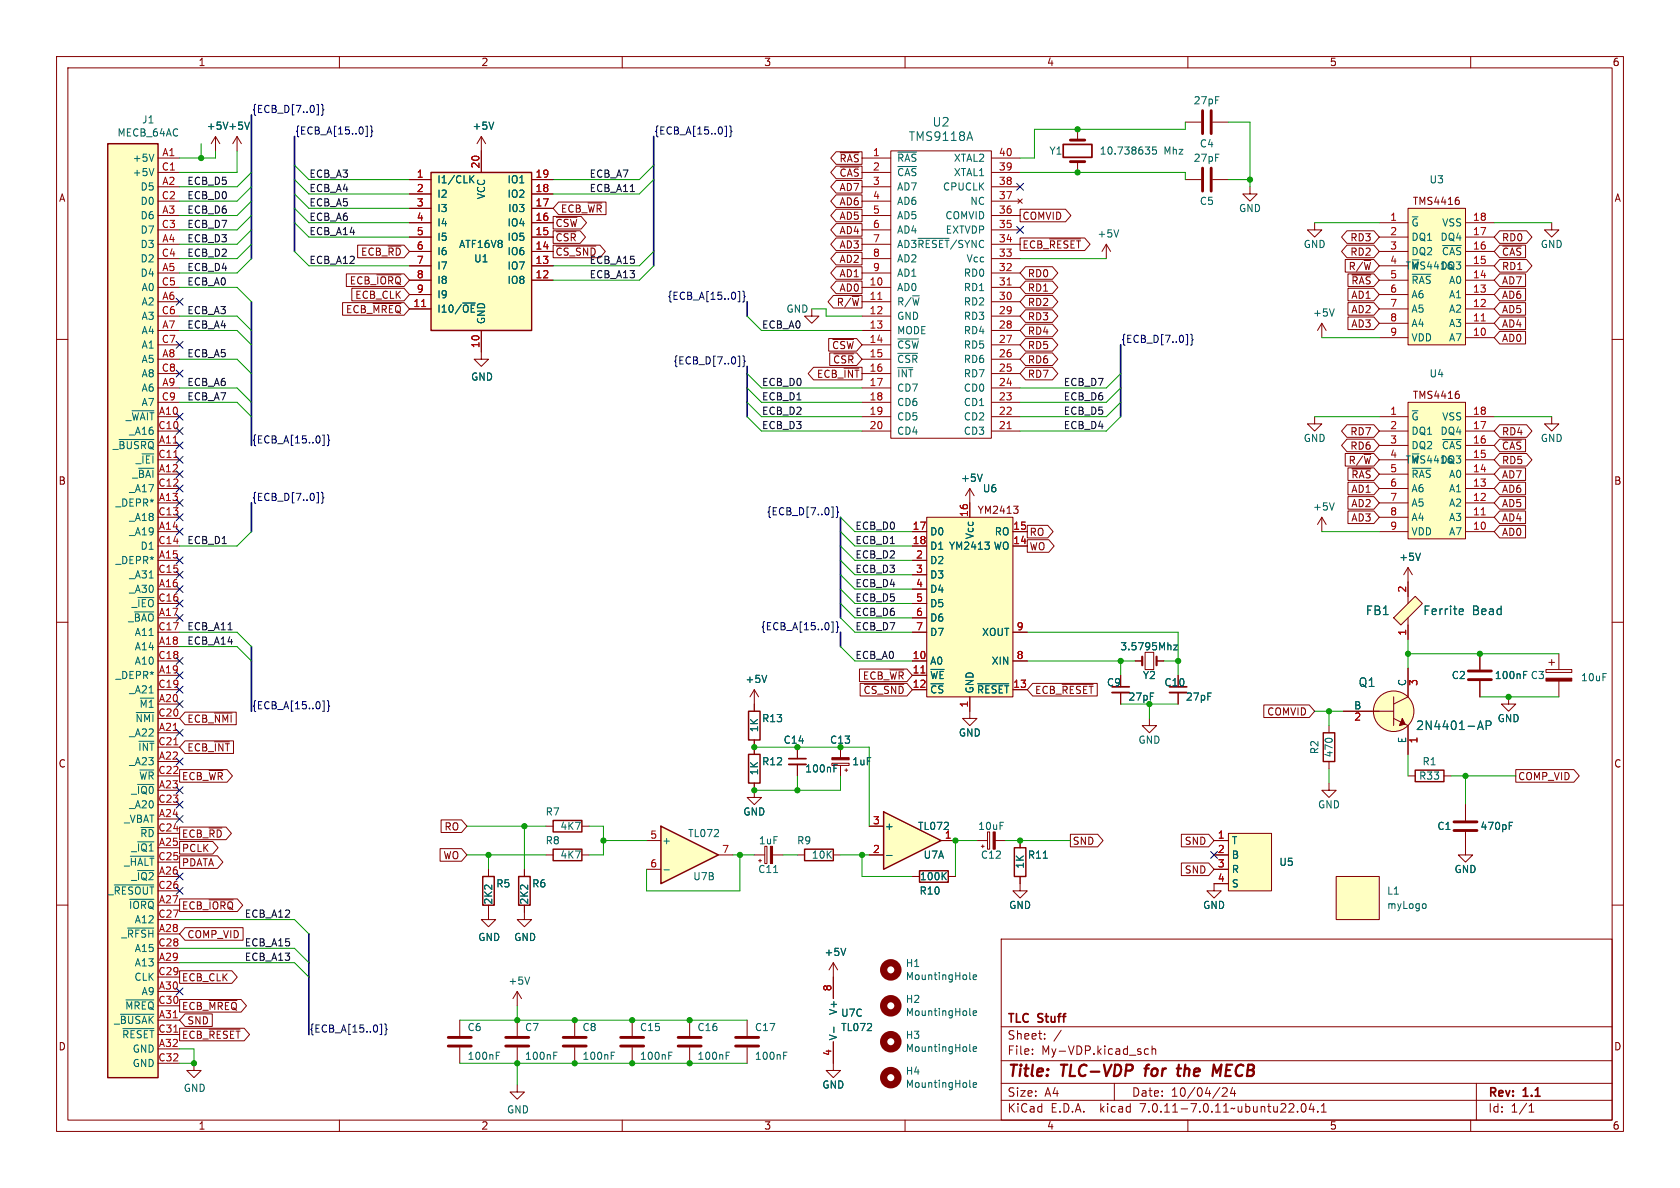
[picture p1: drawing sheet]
<svg xmlns="http://www.w3.org/2000/svg" width="297mm" height="210mm" viewBox="0 0 297 210" stroke-linecap="round" stroke-linejoin="round" font-family="sans-serif">
<defs><g id="words">
<g font-size="2.8" fill="#840000">
<text x="178" y="190.9">Title:</text>
<text x="187.7" y="190.9">TLC-VDP</text>
<text x="203.3" y="190.9">for</text>
<text x="209.8" y="190.9">the</text>
<text x="216.8" y="190.9">MECB</text>
</g>
<g font-size="2.1" fill="#006464">
<text x="164.8" y="22.6">U2</text>
<text x="160.6" y="25.1">TMS9118A</text>
<text x="241.4" y="108.9">FB1</text>
<text x="251.5" y="108.9">Ferrite</text>
<text x="260.2" y="108.9">Bead</text>
<text x="240.1" y="121.6">Q1</text>
<text x="250.2" y="129.3">2N4401-AP</text>
</g>
<g font-size="2.1" fill="#840000">
<text x="178" y="184">Sheet:</text>
<text x="178" y="181.2">TLC</text>
<text x="183.6" y="181.2">Stuff</text>
<text x="178" y="186.7">File:</text>
<text x="184.1" y="186.7">My-VDP.kicad_sch</text>
<text x="178" y="196.9">KiCad</text>
<text x="178" y="194.1">Size:</text>
<text x="184.7" y="194.1">A4</text>
<text x="185.7" y="196.9">E.D.A.</text>
<text x="194.6" y="196.9">kicad</text>
<text x="200" y="194.1">Date:</text>
<text x="201.8" y="196.9">7.0.11-7.0.11~ubuntu22.04.1</text>
<text x="207" y="194.1">10/04/24</text>
<text x="263" y="194.3">Rev:</text>
<text x="263" y="196.9">Id:</text>
<text x="267.1" y="196.9">1/1</text>
<text x="269.4" y="194.3">1.1</text>
</g>
<g font-size="1.8" fill="#840000">
<text x="35" y="11.9">1</text>
<text x="85" y="11.9">2</text>
<text x="135" y="11.9">3</text>
<text x="185" y="11.9">4</text>
<text x="235" y="11.9">5</text>
<text x="285" y="11.9">6</text>
<text x="148.3" y="28.9">~{~{RAS}}</text>
<text x="10.3" y="35.9">A</text>
<text x="148.3" y="34">AD7</text>
<text x="148.3" y="31.4">~{CAS}</text>
<text x="285.3" y="35.9">A</text>
<text x="98.1" y="40.3">~{CSW}</text>
<text x="99.1" y="37.8">ECB_~{WR}</text>
<text x="148.3" y="39.1">AD5</text>
<text x="148.3" y="41.6">AD4</text>
<text x="148.3" y="36.5">AD6</text>
<text x="180.7" y="39.1">COMVID</text>
<text x="249.7" y="36.4">TMS4416</text>
<text x="63.7" y="45.4">ECB_~{RD}</text>
<text x="98.1" y="45.4">~{CS_SND}</text>
<text x="98.1" y="42.9">~{CSR}</text>
<text x="148.3" y="44.1">AD3</text>
<text x="148.3" y="46.7">AD2</text>
<text x="180.7" y="44.1">ECB_~{RESET}</text>
<text x="238.3" y="47.9">R/~{W}</text>
<text x="238.6" y="42.9">RD3</text>
<text x="238.6" y="45.4">RD2</text>
<text x="265.4" y="47.9">RD1</text>
<text x="265.4" y="42.9">RD0</text>
<text x="265.4" y="45.4">~{CAS}</text>
<text x="61.7" y="50.5">ECB_~{IORQ}</text>
<text x="62.7" y="53">ECB_CLK</text>
<text x="148.3" y="49.2">AD1</text>
<text x="148.3" y="51.8">AD0</text>
<text x="181.6" y="49.2">RD0</text>
<text x="181.6" y="51.8">RD1</text>
<text x="238.8" y="53">AD1</text>
<text x="238.8" y="50.5">~{~{RAS}}</text>
<text x="265.4" y="50.5">AD7</text>
<text x="265.4" y="53">AD6</text>
<text x="61.1" y="55.6">ECB_~{MREQ}</text>
<text x="147.8" y="54.3">R/~{W}</text>
<text x="181.6" y="54.3">RD2</text>
<text x="181.6" y="59.4">RD4</text>
<text x="181.6" y="56.8">RD3</text>
<text x="238.8" y="58.1">AD3</text>
<text x="238.8" y="55.6">AD2</text>
<text x="265.4" y="58.1">AD4</text>
<text x="265.4" y="55.6">AD5</text>
<text x="147" y="61.9">~{CSW}</text>
<text x="147.2" y="64.5">~{CSR}</text>
<text x="181.6" y="61.9">RD5</text>
<text x="181.6" y="64.5">RD6</text>
<text x="265.4" y="60.6">AD0</text>
<text x="144.3" y="67">ECB_~{INT}</text>
<text x="181.6" y="67">RD7</text>
<text x="249.7" y="70.7">TMS4416</text>
<text x="238.6" y="77.2">RD7</text>
<text x="265.4" y="77.2">RD4</text>
<text x="238.3" y="82.2">R/~{W}</text>
<text x="238.6" y="79.7">RD6</text>
<text x="265.4" y="82.2">RD5</text>
<text x="265.4" y="79.7">~{CAS}</text>
<text x="10.3" y="85.9">B</text>
<text x="238.8" y="87.3">AD1</text>
<text x="238.8" y="89.9">AD2</text>
<text x="238.8" y="84.8">~{~{RAS}}</text>
<text x="265.4" y="84.8">AD7</text>
<text x="265.4" y="89.9">AD5</text>
<text x="265.4" y="87.3">AD6</text>
<text x="285.3" y="85.9">B</text>
<text x="172.7" y="91">YM2413</text>
<text x="181.9" y="94.9">RO</text>
<text x="238.8" y="92.4">AD3</text>
<text x="265.4" y="94.9">AD0</text>
<text x="265.4" y="92.4">AD4</text>
<text x="181.9" y="97.5">WO</text>
<text x="152.4" y="120.3">ECB_~{WR}</text>
<text x="152.6" y="122.9">~{CS_SND}</text>
<text x="182.9" y="122.9">ECB_~{RESET}</text>
<text x="33" y="128">ECB_~{NMI}</text>
<text x="223.9" y="126.7">COMVID</text>
<text x="10.3" y="135.9">C</text>
<text x="33" y="133">ECB_~{INT}</text>
<text x="285.3" y="135.9">C</text>
<text x="32.1" y="138.1">ECB_~{WR}</text>
<text x="268.3" y="138.1">COMP_VID</text>
<text x="32.1" y="148.3">ECB_~{RD}</text>
<text x="78.5" y="147">RO</text>
<text x="189.5" y="149.5">SND</text>
<text x="209.3" y="149.5">SND</text>
<text x="32.1" y="150.8">PCLK</text>
<text x="32.1" y="153.4">PDATA</text>
<text x="78.3" y="152.1">WO</text>
<text x="209.3" y="154.6">SND</text>
<text x="32.1" y="161">ECB_~{IORQ}</text>
<text x="33" y="166.1">COMP_VID</text>
<text x="32.1" y="173.7">ECB_CLK</text>
<text x="32.1" y="178.8">ECB_~{MREQ}</text>
<text x="10.3" y="185.9">D</text>
<text x="32.1" y="183.8">ECB_~{RESET}</text>
<text x="33" y="181.3">SND</text>
<text x="285.3" y="185.9">D</text>
<text x="35" y="199.9">1</text>
<text x="85" y="199.9">2</text>
<text x="135" y="199.9">3</text>
<text x="185" y="199.9">4</text>
<text x="235" y="199.9">5</text>
<text x="285" y="199.9">6</text>
</g>
<g font-size="1.8" fill="#006464">
<text x="25" y="22">J1</text>
<text x="36.4" y="23.1">+5V +5V</text>
<text x="83.4" y="23.1">+5V</text>
<text x="210.9" y="18.6">27pF</text>
<text x="20.7" y="24.3">MECB_64AC</text>
<text x="23.4" y="28.8">+5V</text>
<text x="158.5" y="28.8">~{RAS}</text>
<text x="168.5" y="28.8">XTAL2</text>
<text x="185.4" y="27.5">Y1</text>
<text x="194.3" y="27.5">10.738635</text>
<text x="205.8" y="27.5">Mhz</text>
<text x="210.9" y="28.8">27pF</text>
<text x="212" y="26.3">C4</text>
<text x="23.4" y="31.3">+5V</text>
<text x="24.7" y="33.9">D5</text>
<text x="77.2" y="32.6">I1/CLK</text>
<text x="77.2" y="35.2">I2</text>
<text x="86" y="35.3" transform="rotate(-90 86 35.3)">VCC</text>
<text x="89.6" y="35.2">IO2</text>
<text x="89.6" y="32.6">IO1</text>
<text x="158.5" y="31.3">~{CAS}</text>
<text x="158.5" y="33.9">AD7</text>
<text x="166.6" y="33.9">CPUCLK</text>
<text x="168.5" y="31.3">XTAL1</text>
<text x="252.6" y="32.6">U3</text>
<text x="24.7" y="39">D6</text>
<text x="24.7" y="36.4">D0</text>
<text x="24.7" y="41.5">D7</text>
<text x="77.2" y="37.7">I3</text>
<text x="77.2" y="40.2">I4</text>
<text x="89.6" y="40.2">IO4</text>
<text x="89.7" y="37.7">I03</text>
<text x="158.5" y="36.4">AD6</text>
<text x="158.5" y="39">AD5</text>
<text x="158.5" y="41.5">AD4</text>
<text x="167" y="39">COMVID</text>
<text x="167.1" y="41.5">EXTVDP</text>
<text x="171.4" y="36.4">NC</text>
<text x="212" y="36.4">C5</text>
<text x="218.9" y="37.7">GND</text>
<text x="249.4" y="40.2">~{G}</text>
<text x="254.9" y="40.2">VSS</text>
<text x="24.7" y="44">D3</text>
<text x="24.7" y="46.6">D2</text>
<text x="77.2" y="42.8">I5</text>
<text x="77.2" y="45.3">I6</text>
<text x="77.2" y="47.9">I7</text>
<text x="81.1" y="44">ATF16V8</text>
<text x="83.7" y="46.6">U1</text>
<text x="89.6" y="47.9">IO7</text>
<text x="89.6" y="45.3">IO6</text>
<text x="89.6" y="42.8">IO5</text>
<text x="158.5" y="44">AD3~{RESET}/SYNC</text>
<text x="158.5" y="46.6">AD2</text>
<text x="170.8" y="46.6">Vcc</text>
<text x="193.9" y="42.2">+5V</text>
<text x="230.4" y="44">GND</text>
<text x="249.4" y="42.8">DQ1</text>
<text x="249.4" y="45.3">DQ2</text>
<text x="249.4" y="47.9">~{W}</text>
<text x="254.6" y="47.9">DQ3</text>
<text x="254.6" y="42.8">DQ4</text>
<text x="254.8" y="45.3">~{CAS}</text>
<text x="272.3" y="44">GND</text>
<text x="24.7" y="49.1">D4</text>
<text x="24.9" y="51.7">A0</text>
<text x="77.2" y="50.4">I8</text>
<text x="77.2" y="52.9">I9</text>
<text x="89.6" y="50.4">IO8</text>
<text x="158.5" y="51.7">AD0</text>
<text x="158.5" y="49.1">AD1</text>
<text x="170.3" y="51.7">RD1</text>
<text x="170.3" y="49.1">RD0</text>
<text x="249.4" y="50.4">~{RAS} A0</text>
<text x="249.4" y="52.9">A6</text>
<text x="256.1" y="52.9">A1</text>
<text x="24.9" y="54.2">A2</text>
<text x="24.9" y="59.3">A4</text>
<text x="24.9" y="56.7">A3</text>
<text x="77.2" y="55.5">I10/~{OE}</text>
<text x="86" y="57.4" transform="rotate(-90 86 57.4)">GND</text>
<text x="138.9" y="55.5">GND</text>
<text x="158.5" y="54.2">R/~{W}</text>
<text x="158.5" y="56.7">GND</text>
<text x="158.5" y="59.3">MODE</text>
<text x="170.3" y="59.3">RD4</text>
<text x="170.3" y="56.7">RD3</text>
<text x="170.3" y="54.2">RD2</text>
<text x="232" y="56.2">+5V</text>
<text x="249.4" y="55.5">A5</text>
<text x="249.4" y="58">A4</text>
<text x="256.1" y="58">A3</text>
<text x="256.1" y="55.5">A2</text>
<text x="24.9" y="64.4">A5</text>
<text x="24.9" y="61.8">A1</text>
<text x="158.5" y="61.8">~{CSW}</text>
<text x="158.5" y="64.4">~{CSR}</text>
<text x="170.3" y="64.4">RD6</text>
<text x="170.3" y="61.8">RD5</text>
<text x="249.4" y="60.6">VDD</text>
<text x="256.1" y="60.6">A7</text>
<text x="24.9" y="69.4">A6</text>
<text x="24.9" y="66.9">A8</text>
<text x="24.9" y="72">A7</text>
<text x="83.2" y="67.5">GND</text>
<text x="158.5" y="66.9">~{INT}</text>
<text x="158.5" y="69.4">CD7</text>
<text x="158.5" y="72">CD6</text>
<text x="170.3" y="72">CD1</text>
<text x="170.3" y="69.4">CD0</text>
<text x="170.3" y="66.9">RD7</text>
<text x="252.6" y="66.9">U4</text>
<text x="22.1" y="74.5">_~{WAIT}</text>
<text x="22.8" y="77.1">_A16</text>
<text x="158.5" y="74.5">CD5</text>
<text x="158.5" y="77.1">CD4</text>
<text x="170.3" y="77.1">CD3</text>
<text x="170.3" y="74.5">CD2</text>
<text x="249.4" y="74.5">~{G}</text>
<text x="249.4" y="77.1">DQ1</text>
<text x="254.6" y="77.1">DQ4</text>
<text x="254.9" y="74.5">VSS</text>
<text x="19.9" y="79.6">_~{BUSRQ}</text>
<text x="23.9" y="82.1">_~{IEI}</text>
<text x="230.4" y="78.3">GND</text>
<text x="249.4" y="79.6">DQ2</text>
<text x="249.4" y="82.1">~{W}</text>
<text x="254.6" y="82.1">DQ3</text>
<text x="254.8" y="79.6">~{CAS}</text>
<text x="272.3" y="78.3">GND</text>
<text x="20.3" y="89.8">_DEPR*</text>
<text x="22.8" y="87.2">_A17</text>
<text x="23.3" y="84.7">_~{BAI}</text>
<text x="169.8" y="85.4">+5V</text>
<text x="173.7" y="87.2">U6</text>
<text x="249.4" y="84.7">~{RAS} A0</text>
<text x="249.4" y="87.2">A6</text>
<text x="249.4" y="89.8">A5</text>
<text x="256.1" y="89.8">A2</text>
<text x="256.1" y="87.2">A1</text>
<text x="22.8" y="94.8">_A19</text>
<text x="22.8" y="92.3">_A18</text>
<text x="164.3" y="94.8">D0</text>
<text x="172.3" y="95.4" transform="rotate(-90 172.3 95.4)">Vcc</text>
<text x="175.8" y="94.8">RO</text>
<text x="232" y="90.4">+5V</text>
<text x="249.4" y="92.3">A4</text>
<text x="249.4" y="94.8">VDD</text>
<text x="256.1" y="94.8">A7</text>
<text x="256.1" y="92.3">A3</text>
<text x="20.3" y="99.9">_DEPR*</text>
<text x="24.7" y="97.4">D1</text>
<text x="164.3" y="97.4">D1 YM2413</text>
<text x="164.3" y="99.9">D2</text>
<text x="175.6" y="97.4">WO</text>
<text x="247.3" y="99.3">+5V</text>
<text x="22.8" y="105">_A30</text>
<text x="22.8" y="102.5">_A31</text>
<text x="23.2" y="107.5">_~{IEO}</text>
<text x="164.3" y="102.5">D3</text>
<text x="164.3" y="105">D4</text>
<text x="164.3" y="107.5">D5</text>
<text x="22.6" y="110.1">_~{BAO}</text>
<text x="23.7" y="112.6">A11</text>
<text x="164.3" y="110.1">D6</text>
<text x="164.3" y="112.6">D7</text>
<text x="173.5" y="112.6">XOUT</text>
<text x="23.7" y="115.2">A14</text>
<text x="23.7" y="117.7">A10</text>
<text x="164.3" y="117.7">A0</text>
<text x="175.2" y="117.7">XIN</text>
<text x="198" y="115.2">3.5795Mhz</text>
<text x="20.3" y="120.2">_DEPR*</text>
<text x="22.8" y="122.8">_A21</text>
<text x="24.6" y="125.3">~{M1}</text>
<text x="131.7" y="120.9">+5V</text>
<text x="164.3" y="120.2">~{WE}</text>
<text x="164.3" y="122.8">~{CS}</text>
<text x="172.3" y="122.7" transform="rotate(-90 172.3 122.7)">GND</text>
<text x="172.6" y="122.8">~{RESET}</text>
<text x="195.6" y="121.5">C9</text>
<text x="201.9" y="120.2">Y2</text>
<text x="205.7" y="121.5">C10</text>
<text x="209.6" y="124.1">27pF</text>
<text x="239.3" y="125.5">B</text>
<text x="248.7" y="121.4" transform="rotate(-90 248.7 121.4)">C</text>
<text x="256.6" y="120.2">C2</text>
<text x="264.2" y="120.2">100nF</text>
<text x="270.5" y="120.2">C3</text>
<text x="279.4" y="120.6">10uF</text>
<text x="22.8" y="130.4">_A22</text>
<text x="23.8" y="127.9">~{NMI}</text>
<text x="134.2" y="129.5" transform="rotate(-90 134.2 129.5)">1K</text>
<text x="134.6" y="127.9">R13</text>
<text x="138.4" y="131.7">C14</text>
<text x="146.6" y="131.7">C13</text>
<text x="169.4" y="130.4">GND</text>
<text x="201.2" y="131.7">GND</text>
<text x="248.7" y="131.5" transform="rotate(-90 248.7 131.5)">E</text>
<text x="264.7" y="127.9">GND</text>
<text x="22.8" y="135.5">_A23</text>
<text x="24.3" y="132.9">~{INT}</text>
<text x="134.2" y="137.2" transform="rotate(-90 134.2 137.2)">1K</text>
<text x="134.6" y="135.5">R12</text>
<text x="142.2" y="136.8">100nF</text>
<text x="150.6" y="135.5">1uF</text>
<text x="233.3" y="133.4" transform="rotate(-90 233.3 133.4)">R2</text>
<text x="235.8" y="134" transform="rotate(-90 235.8 134)">470</text>
<text x="251.4" y="135.5">R1</text>
<text x="22.8" y="143.1">_A20</text>
<text x="23.1" y="140.6">_~{IQ0}</text>
<text x="24.5" y="138">~{WR}</text>
<text x="232.9" y="143.1">GND</text>
<text x="250.8" y="138">R33</text>
<text x="21.8" y="145.6">_VBAT</text>
<text x="24.7" y="148.2">~{RD}</text>
<text x="96.4" y="149.5">R8</text>
<text x="96.4" y="144.4">R7</text>
<text x="99" y="146.9">4K7</text>
<text x="117" y="149.5">+</text>
<text x="121.5" y="148.2">TL072</text>
<text x="131.3" y="144.4">GND</text>
<text x="134.1" y="149.5">1uF</text>
<text x="140.8" y="149.5">R9</text>
<text x="156.3" y="146.9">+</text>
<text x="162.2" y="146.9">TL072</text>
<text x="172.8" y="146.9">10uF</text>
<text x="217.7" y="149.5">T</text>
<text x="254" y="146.9">C1</text>
<text x="261.6" y="146.9">470pF</text>
<text x="21.8" y="153.3">_~{HALT}</text>
<text x="23.1" y="150.7">_~{IQ1}</text>
<text x="23.1" y="155.8">_~{IQ2}</text>
<text x="99" y="152">4K7</text>
<text x="122.5" y="155.8">U7B</text>
<text x="133.9" y="154.5">C11</text>
<text x="143.4" y="152">10K</text>
<text x="162.5" y="155.8">100K</text>
<text x="163.2" y="152">U7A</text>
<text x="173.3" y="152">C12</text>
<text x="181.2" y="153.7" transform="rotate(-90 181.2 153.7)">1K</text>
<text x="181.6" y="152">R11</text>
<text x="217.7" y="152">B</text>
<text x="217.7" y="154.5">R</text>
<text x="226.1" y="153.3">U5</text>
<text x="257" y="154.5">GND</text>
<text x="19" y="158.3">_~{RESOUT}</text>
<text x="22.7" y="160.9">~{IORQ}</text>
<text x="87.2" y="160" transform="rotate(-90 87.2 160)">2K2</text>
<text x="87.6" y="157.1">R5</text>
<text x="93.6" y="160" transform="rotate(-90 93.6 160)">2K2</text>
<text x="94" y="157.1">R6</text>
<text x="162.5" y="158.3">R10</text>
<text x="178.3" y="160.9">GND</text>
<text x="212.6" y="160.9">GND</text>
<text x="217.7" y="157.1">S</text>
<text x="245.1" y="158.3">L1</text>
<text x="245.1" y="160.9">myLogo</text>
<text x="21.4" y="166">_~{RFSH}</text>
<text x="23.7" y="163.4">A12</text>
<text x="84.5" y="166.5">GND</text>
<text x="90.8" y="166.5">GND</text>
<text x="23.7" y="173.6">CLK</text>
<text x="23.7" y="171">A13</text>
<text x="23.7" y="168.5">A15</text>
<text x="145.7" y="169.2">+5V</text>
<text x="160" y="171.1">H1</text>
<text x="160" y="173.5">MountingHole</text>
<text x="22" y="178.7">~{MREQ}</text>
<text x="24.9" y="176.1">A9</text>
<text x="89.8" y="174.3">+5V</text>
<text x="148.2" y="179.5" transform="rotate(-90 148.2 179.5)">V+</text>
<text x="148.6" y="179.9">U7C</text>
<text x="160" y="177.5">H2</text>
<text x="160" y="179.8">MountingHole</text>
<text x="20.1" y="181.2">_~{BUSAK}</text>
<text x="21.5" y="183.7">~{RESET}</text>
<text x="82.6" y="182.5">C6</text>
<text x="92.7" y="182.5">C7</text>
<text x="102.9" y="182.5">C8</text>
<text x="113" y="182.5">C15</text>
<text x="123.2" y="182.5">C16</text>
<text x="133.4" y="182.5">C17</text>
<text x="148.2" y="184" transform="rotate(-90 148.2 184)">V-</text>
<text x="148.6" y="182.5">TL072</text>
<text x="160" y="183.8">H3</text>
<text x="23.4" y="186.3">GND</text>
<text x="23.4" y="188.8">GND</text>
<text x="82.6" y="187.6">100nF</text>
<text x="92.7" y="187.6">100nF</text>
<text x="102.9" y="187.6">100nF</text>
<text x="113" y="187.6">100nF</text>
<text x="123.2" y="187.6">100nF</text>
<text x="133.4" y="187.6">100nF</text>
<text x="160" y="190.2">H4</text>
<text x="160" y="186.2">MountingHole</text>
<text x="32.4" y="193.2">GND</text>
<text x="89.5" y="197">GND</text>
<text x="145.3" y="192.6">GND</text>
<text x="160" y="192.5">MountingHole</text>
</g>
<g font-size="1.8" fill="#000084">
<text x="44.4" y="20.1">{ECB_D[7..0]}</text>
<text x="52.1" y="23.9">{ECB_A[15..0]}</text>
<text x="115.6" y="23.9">{ECB_A[15..0]}</text>
<text x="117.9" y="53.1">{ECB_A[15..0]}</text>
<text x="118.9" y="64.5">{ECB_D[7..0]}</text>
<text x="198.1" y="60.7">{ECB_D[7..0]}</text>
<text x="44.4" y="78.5">{ECB_A[15..0]}</text>
<text x="44.4" y="88.6">{ECB_D[7..0]}</text>
<text x="135.4" y="91.2">{ECB_D[7..0]}</text>
<text x="134.4" y="111.5">{ECB_A[15..0]}</text>
<text x="44.4" y="125.5">{ECB_A[15..0]}</text>
<text x="54.6" y="182.6">{ECB_A[15..0]}</text>
</g>
<g font-size="1.8" fill="#a90000">
<text x="28.6" y="27.7">A1</text>
<text x="84.8" y="29.9" transform="rotate(-90 84.8 29.9)">20</text>
<text x="154.2" y="27.7">1</text>
<text x="176.5" y="27.7">40</text>
<text x="28.5" y="30.2">C1</text>
<text x="28.5" y="35.3">C2</text>
<text x="28.6" y="32.8">A2</text>
<text x="73.6" y="31.5">1</text>
<text x="73.6" y="34">2</text>
<text x="94.6" y="34">18</text>
<text x="94.6" y="31.5">19</text>
<text x="154.2" y="30.2">2</text>
<text x="154.2" y="32.8">3</text>
<text x="154.2" y="35.3">4</text>
<text x="176.5" y="35.3">37</text>
<text x="176.5" y="32.8">38</text>
<text x="176.5" y="30.2">39</text>
<text x="28.5" y="40.4">C3</text>
<text x="28.6" y="37.8">A3</text>
<text x="73.6" y="36.6">3</text>
<text x="73.6" y="39.1">4</text>
<text x="73.6" y="41.7">5</text>
<text x="94.6" y="41.7">15</text>
<text x="94.6" y="39.1">16</text>
<text x="94.6" y="36.6">17</text>
<text x="154.2" y="37.8">5</text>
<text x="154.2" y="40.4">6</text>
<text x="176.5" y="40.4">35</text>
<text x="176.5" y="37.8">36</text>
<text x="245.7" y="39.1">1</text>
<text x="245.7" y="41.7">2</text>
<text x="260.3" y="41.7">17</text>
<text x="260.3" y="39.1">18</text>
<text x="28.5" y="45.5">C4</text>
<text x="28.6" y="42.9">A4</text>
<text x="73.6" y="44.2">6</text>
<text x="73.6" y="46.7">7</text>
<text x="94.6" y="46.7">13</text>
<text x="94.6" y="44.2">14</text>
<text x="154.2" y="42.9">7</text>
<text x="154.2" y="45.5">8</text>
<text x="176.5" y="45.5">33</text>
<text x="176.5" y="42.9">34</text>
<text x="245.7" y="44.2">3</text>
<text x="245.7" y="46.7">4</text>
<text x="260.3" y="46.7">15</text>
<text x="260.3" y="44.2">16</text>
<text x="28.5" y="50.5">C5</text>
<text x="28.6" y="48">A5</text>
<text x="28.6" y="53.1">A6</text>
<text x="73.6" y="49.3">8</text>
<text x="73.6" y="51.8">9</text>
<text x="94.6" y="49.3">12</text>
<text x="153.6" y="50.5">10</text>
<text x="153.6" y="53.1">11</text>
<text x="154.2" y="48">9</text>
<text x="176.5" y="53.1">30</text>
<text x="176.5" y="50.5">31</text>
<text x="176.5" y="48">32</text>
<text x="245.7" y="49.3">5</text>
<text x="245.7" y="51.8">6</text>
<text x="260.3" y="51.8">13</text>
<text x="260.3" y="49.3">14</text>
<text x="28.5" y="55.6">C6</text>
<text x="28.6" y="58.2">A7</text>
<text x="73" y="54.4">11</text>
<text x="153.6" y="55.6">12</text>
<text x="153.6" y="58.2">13</text>
<text x="176.5" y="58.2">28</text>
<text x="176.5" y="55.6">29</text>
<text x="245.7" y="54.4">7</text>
<text x="245.7" y="56.9">8</text>
<text x="245.7" y="59.4">9</text>
<text x="260.3" y="59.4">10</text>
<text x="260.3" y="56.9">11</text>
<text x="260.3" y="54.4">12</text>
<text x="28.5" y="60.7">C7</text>
<text x="28.5" y="65.8">C8</text>
<text x="28.6" y="63.2">A8</text>
<text x="84.8" y="61.6" transform="rotate(-90 84.8 61.6)">10</text>
<text x="153.6" y="60.7">14</text>
<text x="153.6" y="63.2">15</text>
<text x="153.6" y="65.8">16</text>
<text x="176.5" y="65.8">25</text>
<text x="176.5" y="63.2">26</text>
<text x="176.5" y="60.7">27</text>
<text x="28.5" y="70.9">C9</text>
<text x="28.6" y="68.3">A9</text>
<text x="153.6" y="68.3">17</text>
<text x="153.6" y="70.9">18</text>
<text x="176.5" y="70.9">23</text>
<text x="176.5" y="68.3">24</text>
<text x="27.9" y="75.9">C10</text>
<text x="28" y="73.4">A10</text>
<text x="153.6" y="73.4">19</text>
<text x="153.6" y="75.9">20</text>
<text x="176.5" y="75.9">21</text>
<text x="176.5" y="73.4">22</text>
<text x="245.7" y="73.4">1</text>
<text x="245.7" y="75.9">2</text>
<text x="260.3" y="75.9">17</text>
<text x="260.3" y="73.4">18</text>
<text x="27.9" y="81">C11</text>
<text x="28" y="78.5">A11</text>
<text x="28" y="83.6">A12</text>
<text x="245.7" y="78.5">3</text>
<text x="245.7" y="81">4</text>
<text x="245.7" y="83.6">5</text>
<text x="260.3" y="83.6">14</text>
<text x="260.3" y="81">15</text>
<text x="260.3" y="78.5">16</text>
<text x="27.9" y="86.1">C12</text>
<text x="28" y="88.6">A13</text>
<text x="245.7" y="86.1">6</text>
<text x="245.7" y="88.6">7</text>
<text x="260.3" y="88.6">12</text>
<text x="260.3" y="86.1">13</text>
<text x="27.9" y="91.2">C13</text>
<text x="28" y="93.7">A14</text>
<text x="161.2" y="93.7">17</text>
<text x="171.2" y="91.5" transform="rotate(-90 171.2 91.5)">16</text>
<text x="179" y="93.7">15</text>
<text x="245.7" y="91.2">8</text>
<text x="245.7" y="93.7">9</text>
<text x="260.3" y="93.7">10</text>
<text x="260.3" y="91.2">11</text>
<text x="27.9" y="96.3">C14</text>
<text x="27.9" y="101.3">C15</text>
<text x="28" y="98.8">A15</text>
<text x="161.2" y="96.3">18</text>
<text x="161.9" y="98.8">2</text>
<text x="161.9" y="101.3">3</text>
<text x="179" y="96.3">14</text>
<text x="27.9" y="106.4">C16</text>
<text x="28" y="103.9">A16</text>
<text x="161.9" y="103.9">4</text>
<text x="161.9" y="106.4">5</text>
<text x="248.7" y="104.8" transform="rotate(-90 248.7 104.8)">2</text>
<text x="27.9" y="111.5">C17</text>
<text x="28" y="109">A17</text>
<text x="161.9" y="109">6</text>
<text x="161.9" y="111.5">7</text>
<text x="179.6" y="111.5">9</text>
<text x="248.7" y="112.5" transform="rotate(-90 248.7 112.5)">1</text>
<text x="27.9" y="116.6">C18</text>
<text x="28" y="114">A18</text>
<text x="28" y="119.1">A19</text>
<text x="161.2" y="116.6">10</text>
<text x="161.2" y="119.1">11</text>
<text x="179.6" y="116.6">8</text>
<text x="27.9" y="121.7">C19</text>
<text x="28" y="124.2">A20</text>
<text x="161.2" y="121.7">12</text>
<text x="171.2" y="125.2" transform="rotate(-90 171.2 125.2)">1</text>
<text x="179" y="121.7">13</text>
<text x="250.9" y="121.4" transform="rotate(-90 250.9 121.4)">3</text>
<text x="27.9" y="126.7">C20</text>
<text x="27.9" y="131.8">C21</text>
<text x="28" y="129.3">A21</text>
<text x="239.3" y="127.7">2</text>
<text x="250.9" y="131.5" transform="rotate(-90 250.9 131.5)">1</text>
<text x="27.9" y="136.9">C22</text>
<text x="28" y="134.4">A22</text>
<text x="27.9" y="142">C23</text>
<text x="28" y="139.4">A23</text>
<text x="27.9" y="147.1">C24</text>
<text x="28" y="144.5">A24</text>
<text x="28" y="149.6">A25</text>
<text x="114.9" y="148.3">5</text>
<text x="154.2" y="145.8">3</text>
<text x="166.9" y="148.3">1</text>
<text x="215.2" y="148.3">1</text>
<text x="27.9" y="152.1">C25</text>
<text x="28" y="154.7">A26</text>
<text x="114.9" y="153.4">6</text>
<text x="127.6" y="150.9">7</text>
<text x="154.2" y="150.9">2</text>
<text x="215.2" y="150.9">2</text>
<text x="215.2" y="153.4">3</text>
<text x="215.2" y="156">4</text>
<text x="27.9" y="157.2">C26</text>
<text x="28" y="159.8">A27</text>
<text x="27.9" y="162.3">C27</text>
<text x="27.9" y="167.4">C28</text>
<text x="28" y="164.8">A28</text>
<text x="27.9" y="172.5">C29</text>
<text x="28" y="169.9">A29</text>
<text x="27.9" y="177.5">C30</text>
<text x="28" y="175">A30</text>
<text x="147.1" y="175.3" transform="rotate(-90 147.1 175.3)">8</text>
<text x="27.9" y="182.6">C31</text>
<text x="28" y="180.1">A31</text>
<text x="28" y="185.2">A32</text>
<text x="27.9" y="187.7">C32</text>
<text x="147.1" y="186.8" transform="rotate(-90 147.1 186.8)">4</text>
</g>
<g font-size="1.8" fill="#0f0f0f">
<text x="33" y="35.3">ECB_D0</text>
<text x="33" y="32.8">ECB_D5</text>
<text x="54.6" y="31.5">ECB_A3</text>
<text x="54.6" y="34">ECB_A4</text>
<text x="104.1" y="34">ECB_A11</text>
<text x="104.1" y="31.5">ECB_A7</text>
<text x="33" y="40.4">ECB_D7</text>
<text x="33" y="37.8">ECB_D6</text>
<text x="54.6" y="36.6">ECB_A5</text>
<text x="54.6" y="41.6">ECB_A14</text>
<text x="54.6" y="39.1">ECB_A6</text>
<text x="33" y="42.9">ECB_D3</text>
<text x="33" y="48">ECB_D4</text>
<text x="33" y="45.5">ECB_D2</text>
<text x="54.6" y="46.7">ECB_A12</text>
<text x="104.1" y="46.7">ECB_A15</text>
<text x="33" y="50.5">ECB_A0</text>
<text x="104.1" y="49.3">ECB_A13</text>
<text x="33" y="55.6">ECB_A3</text>
<text x="33" y="58.2">ECB_A4</text>
<text x="134.6" y="58.2">ECB_A0</text>
<text x="33" y="63.2">ECB_A5</text>
<text x="33" y="70.9">ECB_A7</text>
<text x="33" y="68.3">ECB_A6</text>
<text x="134.6" y="68.3">ECB_D0</text>
<text x="134.6" y="70.9">ECB_D1</text>
<text x="188" y="68.3">ECB_D7</text>
<text x="188" y="70.9">ECB_D6</text>
<text x="134.6" y="75.9">ECB_D3</text>
<text x="134.6" y="73.4">ECB_D2</text>
<text x="188" y="73.4">ECB_D5</text>
<text x="188" y="75.9">ECB_D4</text>
<text x="151.1" y="93.7">ECB_D0</text>
<text x="33" y="96.3">ECB_D1</text>
<text x="151.1" y="101.3">ECB_D3</text>
<text x="151.1" y="98.8">ECB_D2</text>
<text x="151.1" y="96.3">ECB_D1</text>
<text x="151.1" y="103.9">ECB_D4</text>
<text x="151.1" y="106.4">ECB_D5</text>
<text x="33" y="111.5">ECB_A11</text>
<text x="151.1" y="111.5">ECB_D7</text>
<text x="151.1" y="109">ECB_D6</text>
<text x="33" y="114">ECB_A14</text>
<text x="151.1" y="116.6">ECB_A0</text>
<text x="43.2" y="162.3">ECB_A12</text>
<text x="43.2" y="167.4">ECB_A15</text>
<text x="43.2" y="169.9">ECB_A13</text>
</g>
<text font-size="1.8" fill="#009600" x="199.4" y="124.1">27pF</text>
</g></defs>
<g fill="none" stroke="#840000" stroke-width=".18">
<path d="M10 10h277v190h-277zM12 12h273v186h-273zM60 10v2M110 10v2M160 10v2M210 10v2M260 10v2M27.9 27.9h3.8M27.9 33h3.8M27.9 38.1h3.8M27.9 30.5h3.8M27.9 35.6h3.8"/>
<path d="M38.1 24.1l-.8 1.3M38.1 24.1v2.6M38.1 24.1l.8 1.3M152.4 27.9h5.1M152.4 33h5.1M152.4 38.1h5.1M152.4 30.5h5.1M152.4 35.6h5.1M157.5 26.7h17.8v50.8h-17.8zM175.3 27.9h5M175.3 33h5M175.3 38.1h5"/>
<path d="M175.3 30.5h5M175.3 35.6h5M180 35.2l.7 .7M180.7 35.2l-.7 .7M190.5 22.9v1.9M190.5 28.6v1.9M209.5 21.6h2.8M209.5 31.8h2.8M214.4 21.6h2.8M214.4 31.8h2.8M221 33v1.3h1.2l-1.2 1.3-1.3-1.3h1.3M10 60h2"/>
<path d="M27.9 43.2h3.8M27.9 48.3h3.8M27.9 53.3h3.8M27.9 58.4h3.8M27.9 40.6h3.8M27.9 45.7h3.8M27.9 50.8h3.8M27.9 55.9h3.8M143.5 54.6v1.3h1.3l-1.3 1.3-1.3-1.3h1.3M152.4 43.2h5.1M152.4 48.3h5.1M152.4 53.3h5.1"/>
<path d="M152.4 58.4h5.1M152.4 40.6h5.1M152.4 45.7h5.1M152.4 50.8h5.1M152.4 55.9h5.1M175.3 43.2h5M175.3 48.3h5M175.3 53.3h5M175.3 58.4h5M175.3 40.6h5M175.3 45.7h5M175.3 50.8h5"/>
<path d="M175.3 55.9h5M195.6 43.2l-.8 1.3M195.6 43.2v2.5M195.6 43.2l.7 1.3M285 60h2M27.9 73.7h3.8M27.9 78.7h3.8M27.9 63.5h3.8M27.9 68.6h3.8M27.9 76.2h3.8M27.9 61h3.8M27.9 66h3.8"/>
<path d="M27.9 71.1h3.8M152.4 73.7h5.1M152.4 63.5h5.1M152.4 68.6h5.1M152.4 76.2h5.1M152.4 61h5.1M152.4 66h5.1M152.4 71.1h5.1M175.3 73.7h5M175.3 63.5h5M175.3 68.6h5M175.3 76.2h5"/>
<path d="M175.3 61h5M175.3 66h5M175.3 71.1h5M27.9 83.8h3.8M27.9 88.9h3.8M27.9 94h3.8M27.9 99.1h3.8M27.9 81.3h3.8M27.9 86.4h3.8M27.9 91.4h3.8M27.9 96.5h3.8M161.3 94h2.5"/>
<path d="M161.3 99.1h2.5M161.3 96.5h2.5M163.8 91.4h15.3v31.8h-15.3zM171.4 86.4v5M171.4 86.4l-.7 1.2M171.4 86.4l.8 1.2M179.1 94h2.5M179.1 96.5h2.5M179.2 89.5h.8l-.4 .5M179.9 90l.1 .2-.1 .5M10 110h2M27.9 116.8h3.8"/>
<path d="M27.9 104.1h3.8M27.9 109.2h3.8M27.9 114.3h3.8M27.9 119.4h3.8M27.9 101.6h3.8M27.9 106.7h3.8M27.9 111.8h3.8M161.3 116.8h2.5M161.3 104.1h2.5M161.3 109.2h2.5M161.3 119.4h2.5M161.3 101.6h2.5"/>
<path d="M161.3 106.7h2.5M161.3 111.8h2.5M179.1 116.8h2.5M179.1 111.8h2.5M198.1 119.4v2M200.7 116.8h1.2M202.4 115.3h1.6v3.1h-1.6zM204.5 116.8h1.2M248.9 118.1v5.1l-2.5 1.3M261.6 115.6v2.8M285 110h2M27.9 124.5h3.8"/>
<path d="M27.9 129.5h3.8M27.9 134.6h3.8M27.9 139.7h3.8M27.9 121.9h3.8M27.9 127h3.8M27.9 132.1h3.8M27.9 137.2h3.8M133.3 138.4v2.6h1.3l-1.3 1.2-1.2-1.2h1.2M133.3 121.9l-.7 1.3M133.3 121.9v3.8M133.3 130.8v2.6M133.3 121.9l.8 1.3"/>
<path d="M161.3 121.9h2.5M171.4 123.2v3.8h1.3l-1.3 1.3-1.2-1.3h1.2M179.1 121.9h2.5M198.1 122.4v2.1M203.2 127v1.3h1.3l-1.3 1.2-1.3-1.2h1.3M234.9 138.4v1.3h1.3l-1.3 1.3-1.2-1.3h1.2M234.9 128.3v1.2M234.9 134.6v1.3M237.5 125.7h8.9M246.4 127l2.5 1.3v5.1M246.4 123.2v5.1M248.9 137.2h1.3"/>
<path d="M255.3 137.2h1.2M261.6 120.4v2.8M10 160h2M27.9 144.8h3.8M27.9 149.9h3.8M27.9 154.9h3.8M27.9 142.2h3.8M27.9 147.3h3.8M27.9 152.4h3.8M27.9 157.5h3.8M133.3 151.1h1.9M134.1 152.1h.5"/>
<path d="M134.4 151.9v.5M135.2 149.6h.4v3.1h-.4zM136.6 151.1h1.8M141 151.1h1.2M147.3 151.1h1.3M161.3 154.9h1.3M167.6 154.9h1.3M180.3 154.9v2.6h1.3l-1.3 1.3-1.2-1.3h1.2M180.3 148.6v1.3M214.6 148.6h2.6M214.6 151.1h2.6M214.6 153.7h2.6"/>
<path d="M217.2 147.3h7.6v10.2h-7.6zM217.2 156.2h-2.6v1.3h1.3l-1.3 1.3-1.2-1.3h1.2M236.2 154.9h7.6v7.7h-7.6zM259.1 147.1v4h1.2l-1.2 1.3-1.3-1.3h1.3M259.1 142.2v2.8M285 160h2M27.9 160h3.8M27.9 165.1h3.8M27.9 170.2h3.8M27.9 175.3h3.8M27.9 162.6h3.8M27.9 167.6h3.8"/>
<path d="M27.9 172.7h3.8M27.9 177.8h3.8M147.3 170.2v6.3M147.3 170.2l-.7 1.3M147.3 170.2l.8 1.3M177 166h108v32h-108zM27.9 185.4h3.8M27.9 180.3h3.8M27.9 182.9h3.8M27.9 188h3.8M60 198v2M110 198v2"/>
<path d="M147.3 184.2v3.8M160 198v2M177 194.5h108M177 191.5h108M177 187.5h108M177 181.5h108M182.5 186.3v.1M182.5 185.5v.1M184.7 183.6v.1M184.7 182.8v.1M187.6 182.1l-1.3 2M197 191.5v3"/>
<path d="M202.3 186.1l.3 .3 .4-.1M203 185.5l-.4-.1-.3 .3M203.7 185.5l.2-.1 .3 .1 .1 .9M203.7 184.9v1.5M210 198v2M216.1 192.4l.6-.1 .2 .1 .1 .3-1 1.1h1M217.9 192.2l-.4 1.1h1M218.2 192.8v1M229.4 196.5v.1M230.2 195.2l.2-.1a.81 .81 0 0 1 .6 .6 .81 .81 0 0 1-.3 .8l-.2 .1a.81 .81 0 0 1-.3-1.4zM231.8 195l-.3 1.1h.9M232.2 195.6v1"/>
<path d="M233 196.5v.1M233.6 196.6h.9M233.6 195.5l.4-.4v1.5M260 198v2M261 191.5v6.5M270.3 196.6h.9M270.3 195.5l.4-.4v1.5"/>
<circle cx="246.4" cy="125.7" r="3.6"/>
</g>
<path d="M202.3 188.9h.8M202.7 188.5l-.3 1.7M208 188.9h.8M208.3 190.1l.3 .1M208.4 188.2l-.2 1.7M215.1 189.6l.8-1.4-.2 2" fill="none" stroke="#840000" stroke-width=".4"/>
<path d="M19 25.4h8.9v165.1h-8.9zM132.3 125.7h2.1v5.1h-2.1zM132.3 133.4h2.1v5h-2.1zM233.9 129.5h2.1v5.1h-2.1zM250.2 136.1h5.1v2.1h-5.1zM142.2 150.1h5.1v2h-5.1zM162.6 153.9h5v2.1h-5zM179.3 149.9h2.1v5h-2.1z" fill="none" stroke="#840000" stroke-width=".25"/>
<g fill="none" stroke="#006464" stroke-width=".18">
<path d="M27.2 27.2l-.4 1.3M27.2 29.8l-.4 1.3M158.7 26.9h3.3M158.7 29.4h3.3M171.4 23.3l.6 1.5M202.5 26h.8l-.5 .5M203.2 26.6v.5M204.4 26h-.6l-.1 .6 .2-.1h.4l.2 .2-.1 .4-.2 .1-.5-.1M158.7 59.9h3.7M162.3 42.1h5.5M197.8 40.6l-.4 1.3M21 77.7h6.2"/>
<path d="M23.3 72.6h3.9M158.7 62.5h3.5M173.6 83.8l-.4 1.3M174.1 95.8h.8l-.4 .5M174.8 96.4l.1 .2-.1 .4M23.8 108.2h3.4M24.4 105.6h2.8M135.5 119.4l-.4 1.2M207.5 114h.7l-.7 .9h.7M269.4 119.3h.4M269.4 118.7h.6M24.1 126h3.1"/>
<path d="M24.3 138.7h2.9M24.8 123.4h2.4M172.8 120.9h5.5M261.4 128.5h.7M261.7 127.4l.5 1.6M262.7 128.2h.8l.1-.2-.1-.4-.2-.2h-.6v1.6M20.2 156.4h7M22.9 159h4.3M23 151.4h4.2M24.3 148.8h2.9M24.3 153.9h2.9M136.8 154.2h.7"/>
<path d="M166.7 154.8l.6 .7M167.3 154.2l-.7 .8M184.4 151.7h.8M251.9 159.8l.2 .2v.4l-.2 .2M266.8 146h.4M266.8 145.4h.6M21.3 179.3h5.9M22.3 176.8h4.9M22.6 164.1h4.6M149.5 167.6l-.4 1.3M171.4 173l.2 .2M172 172.7l.6-.1v-.2l-.4-.1-.2 .2 .1 .6h.5"/>
<path d="M21.7 181.8h5.5M147.4 181.6v.9M171.4 192l.2 .2M171.4 185.7l.2 .2M172 185.4l.6-.1v-.2l-.4-.1-.2 .2 .1 .6h.5M172 191.8l.6-.1v-.3h-.4l-.2 .2 .1 .6h.5"/>
</g>
<path d="M201.9 116.1v1.5M204.5 116.1v1.5" fill="none" stroke="#840000" stroke-width=".38"/>
<path d="M196.6 122.4h3" fill="none" stroke="#840000" stroke-width=".33"/>
<path d="M188 25.5h5v2.3h-5zM196.6 121.4h3" fill="none" stroke="#840000" stroke-width=".3"/>
<g fill="none" stroke="#840000" stroke-width="1.3">
<circle cx="157.5" cy="171.4" r="1.27"/>
<circle cx="157.5" cy="190.5" r="1.27"/>
<circle cx="157.5" cy="184.1" r="1.27"/>
</g>
<g fill="#ffffc2" stroke="#ffffc2" stroke-width=".18">
<path d="M217.2 147.3h7.6v10.2h-7.6z"/>
<path d="M19 25.4h8.9v165.1h-8.9z"/>
<path d="M236.2 154.9h7.6v7.7h-7.6z"/>
<path d="M163.8 91.4h15.3v31.8h-15.3z"/>
<circle cx="246.4" cy="125.7" r="3.6"/>
</g>
<path d="M155.2 52.9h.7M178 50.4h.8M178 75.8h.8M30.7 80.9h.7M162.8 119h.7M30.7 131.7h.7M30.7 182.5h.7" fill="none" stroke="#a90000" stroke-width=".18"/>
<g fill="#840000" stroke="#840000" stroke-width=".18">
<path d="M247.9 127l.5 1-1 .3z"/>
<path d="M136.2 149.6h.4v3.1h-.4z"/>
</g>
<path d="M212.6 19.6v4M214.1 19.6v4M189.2 28.6h2.6M189.2 24.8h2.6M212.6 29.7v4.1M214.1 29.7v4.1M259.6 118.6h4.1M259.6 120.1h4.1M257 146.8h4.1M257 145.3h4.1" fill="none" stroke="#840000" stroke-width=".51"/>
<path d="M156.2 143.5l10.2 5.1-10.2 5.1z" fill="#ffffc2"/>
<path d="M76.2 30.5h17.8v27.9h-17.8zM85.3 154.9h2.1v5.1h-2.1zM91.7 154.9h2v5.1h-2zM97.8 150.1h5.1v2h-5.1zM97.8 145h5.1v2.1h-5.1zM156.2 143.5l10.2 5.1-10.2 5.1z" fill="none" stroke="#840000" stroke-width=".25"/>
<g fill="none" stroke="#840000" stroke-width=".18">
<path d="M72.4 39.4h3.8M72.4 31.8h3.8M72.4 36.8h3.8M72.4 34.3h3.8M85.1 26.7v3.8M94 39.4h3.8M94 31.8h3.8M94 36.8h3.8M94 34.3h3.8M232.4 39.4v1.2h1.3l-1.3 1.3-1.3-1.3h1.3M243.8 39.4h5.1M248.9 36.8h10.2v24.2h-10.2z"/>
<path d="M257.9 35.4l.1 .2-.1 .5M259.1 39.4h5.1M274.3 39.4v1.2h1.3l-1.3 1.3-1.3-1.3h1.3M72.4 54.6h3.8M72.4 52.1h3.8M72.4 49.5h3.8M72.4 47h3.8M72.4 44.5h3.8M72.4 41.9h3.8M85.1 58.4v3.8M94 49.5h3.8M94 47h3.8"/>
<path d="M94 44.5h3.8M94 41.9h3.8M243.8 59.7h5.1M243.8 57.2h5.1M243.8 54.6h5.1M243.8 52.1h5.1M243.8 49.5h5.1M243.8 47h5.1M243.8 44.5h5.1M243.8 41.9h5.1M259.1 59.7h5.1M259.1 57.2h5.1"/>
<path d="M259.1 54.6h5.1M259.1 52.1h5.1M259.1 49.5h5.1M259.1 47h5.1M259.1 44.5h5.1M259.1 41.9h5.1M243.8 73.7h5.1M243.8 78.7h5.1M243.8 76.2h5.1M248.9 71.1h10.2v24.2h-10.2zM257.9 69.7l.1 .2-.1 .5M259.1 73.7h5.1"/>
<path d="M259.1 78.7h5.1M259.1 76.2h5.1M274.3 73.7v1.2h1.3l-1.3 1.3-1.3-1.3h1.3M243.8 94h5.1M243.8 91.4h5.1M243.8 88.9h5.1M243.8 86.4h5.1M243.8 83.8h5.1M243.8 81.3h5.1M259.1 94h5.1M259.1 91.4h5.1M259.1 88.9h5.1"/>
<path d="M259.1 86.4h5.1M259.1 83.8h5.1M259.1 81.3h5.1M208.3 119.4v2M273.3 118.4h4.6v.5h-4.6zM273.8 117.1h1M274.3 116.6v1M275.6 115.6v2.8M141 132.1v2M141 135.1v2.1M147.1 134.9h3v.4h-3zM148.6 132.1v1.8"/>
<path d="M148.6 135.3v1.9M149.4 136.1h.5M149.6 135.9v.5M208.3 122.4v2.1M266.7 123.2v1.3h1.3l-1.3 1.2-1.3-1.2h1.3M275.6 120.4v2.8M86.4 153.7v1.2M92.7 153.7v1.2M96.5 151.1h1.3M96.5 146.1h1.3M102.9 151.1h1.2M102.9 146.1h1.2"/>
<path d="M153.7 151.1h2.5M153.7 146.1h2.5M166.4 148.6h2.5M172.7 148.6h1.9M173.5 149.6h.5M173.7 149.4v.5M174.6 147.1h.4v3h-.4zM175.9 148.6h1.9M86.4 160v2.6h1.2l-1.2 1.2-1.3-1.2h1.3M91.4 175.3v2.5M91.4 175.3l-.7 1.2M91.4 175.3l.8 1.2"/>
<path d="M92.7 160v2.6h1.3l-1.3 1.2-1.3-1.2h1.3M34.3 188v1.2h1.3l-1.3 1.3-1.3-1.3h1.3M81.3 180.3v2.8M81.3 185.2v2.8M91.4 191.8v1.2h1.3l-1.3 1.3-1.2-1.3h1.2M91.4 180.3v2.8M91.4 185.2v2.8"/>
</g>
<g fill="none" stroke="#006464" stroke-width=".18">
<path d="M83.2 31.6l.6 .7M83.8 31.1l-.7 .7M248.6 46.3h.7M249.7 48.5h3.3M253.9 46.2l-.3 .9h.8M255 43.4h3.3M255 77.7h3.3M248.6 80.6h.7M249.7 82.8h3.3M253.9 80.5l-.3 .9h.8M147.4 135.8h.5M147.4 135.2h.6"/>
<path d="M156.7 151.2h1M93.6 172.7l-.4 1.3M87.7 186.6h.5M87.7 186h.6M97.9 186.6h.4M97.9 186h.6"/>
</g>
<g fill="#840000" stroke="#840000" stroke-width=".18">
<path d="M175.6 147.1h.3v3h-.3z"/>
<path d="M147.1 133.9h3v.4h-3z"/>
<path d="M273.3 119.9h4.6v.5h-4.6z"/>
</g>
<path d="M139.4 135.1h3.1M206.8 122.4h3" fill="none" stroke="#840000" stroke-width=".33"/>
<path d="M139.4 134.1h3.1M206.8 121.4h3" fill="none" stroke="#840000" stroke-width=".3"/>
<g fill="#ffffc2" stroke="#ffffc2" stroke-width=".18">
<path d="M248.9 71.1h10.2v24.2h-10.2z"/>
<path d="M248.9 36.8h10.2v24.2h-10.2z"/>
<path d="M76.2 30.5h17.8v27.9h-17.8z"/>
</g>
<path d="M74.5 54.2h.8M261.9 56.7h.7M261.9 91h.7" fill="none" stroke="#a90000" stroke-width=".18"/>
<path d="M79.2 184.9h4.1M79.2 183.4h4.1M89.4 184.9h4.1M89.4 183.4h4.1" fill="none" stroke="#840000" stroke-width=".51"/>
<path d="M116.8 146.1l10.2 5-10.2 5.1z" fill="#ffffc2"/>
<path d="M116.8 146.1l10.2 5-10.2 5.1z" fill="none" stroke="#840000" stroke-width=".25"/>
<g fill="none" stroke="#840000" stroke-width=".18">
<path d="M41.9 24.1l-.8 1.3M41.9 24.1v2.6M41.9 24.1l.8 1.3M85.1 24.1l-.8 1.3M85.1 24.1v2.6M85.1 24.1l.8 1.3M233.7 57.2v2.5M233.7 57.2l-.8 1.2M233.7 57.2l.7 1.2M85.1 62.2v1.3h1.3l-1.3 1.3-1.3-1.3h1.3M232.4 73.7v1.2h1.3l-1.3 1.3-1.3-1.3h1.3M233.7 91.4l-.8 1.3"/>
<path d="M233.7 91.4v2.6M233.7 91.4l.7 1.3M114.3 148.6h2.5M114.3 153.7h2.5M127 151.1h2.5M101.6 180.3v2.8M101.6 185.2v2.8M111.8 180.3v2.8M111.8 185.2v2.8M132.1 180.3v2.8M132.1 185.2v2.8M147.3 188v1.2h1.3l-1.3 1.3-1.3-1.3h1.3"/>
</g>
<path d="M44.1 21.6l-.4 1.3M87.3 21.6l-.4 1.3M235.9 54.6l-.4 1.3M235.9 88.9l-.4 1.3M117.4 153.8h.9M108.1 186.6h.4M108.1 186h.6M118.2 186.6h.4M118.2 186h.6M138.5 186.6h.5M138.5 186h.6" fill="none" stroke="#006464" stroke-width=".18"/>
<path d="M99.6 184.9h4M99.6 183.4h4M109.7 184.9h4.1M109.7 183.4h4.1M130 184.9h4.1M130 183.4h4.1" fill="none" stroke="#840000" stroke-width=".51"/>
<path d="M250.2 105.4l1.3 1.3-3.9 3.8-1.2-1.3z" fill="#ffffc2"/>
<g fill="none" stroke="#840000" stroke-width=".18">
<path d="M72.4 31.8h3.8M72.4 39.4h3.8M72.4 36.8h3.8M72.4 34.3h3.8M85.1 26.7v3.8M94 31.8h3.8M94 39.4h3.8M94 36.8h3.8M94 34.3h3.8M97.8 38.3h4.9l1 1.1-1 1.1h-4.9zM98.3 38.4h3.7M98.7 35.7h8.4v2.2h-8.4l-.9-1.1z"/>
<path d="M147.8 37h4.6v2.2h-4.6l-.9-1.1zM147.8 39.5h4.6v2.3h-4.6l-.9-1.2zM147.8 34.4h4.6v2.3h-4.6l-.9-1.1zM147.8 31.9h4.6v2.2h-4.6l-.9-1.1zM147.8 29.4h4.6v2.2h-4.6l-.9-1.1zM147.8 26.8h4.6v2.3h-4.6l-.9-1.2zM148.5 29.5h3.4M148.5 27h3.4M180.3 37h8.1l.9 1.1-.9 1.1h-8.1zM60.6 53.5h10.8l1 1.1-1 1.1h-10.8zM61.2 48.4h10.2l1 1.1-1 1.1h-10.2zM62.2 51h9.2l1 1.1-1 1.1h-9.2z"/>
<path d="M63.2 43.3h8.2l1 1.2-1 1.1h-8.2zM65.9 53.7h5M66.6 48.6h4.3M72.4 54.6h3.8M72.4 49.5h3.8M72.4 47h3.8M72.4 44.5h3.8M72.4 41.9h3.8M72.4 52.1h3.8M85.1 58.4v3.8M94 49.5h3.8M94 47h3.8"/>
<path d="M94 44.5h3.8M94 41.9h3.8M97.8 43.3h8.3l.9 1.2-.9 1.1h-8.3zM97.8 40.8h4.8l.9 1.1-.9 1.1h-4.8zM98.3 43.5h7M98.3 41h3.5M146.5 59.8h4.9l1 1.2-1 1.1h-4.9zM147.3 52.2h5.1v2.3h-5.1l-.9-1.2zM147.8 47.1h4.6v2.3h-4.6l-.9-1.1zM147.8 49.7h4.6v2.2h-4.6l-.9-1.1zM147.8 42.1h4.6v2.2h-4.6l-.9-1.1zM147.8 44.6h4.6v2.2h-4.6l-.9-1.1z"/>
<path d="M180.3 42.1h11.5l.9 1.1-.9 1.1h-11.5zM181.3 47.1h4.8l.9 1.2-.9 1.1h-4.8l-1-1.1zM181.3 59.8h4.8l.9 1.2-.9 1.1h-4.8l-1-1.1zM181.3 52.2h4.8l.9 1.1-.9 1.2h-4.8l-1-1.2zM181.3 57.3h4.8l.9 1.1-.9 1.1h-4.8l-1-1.1zM181.3 49.7h4.8l.9 1.1-.9 1.1h-4.8l-1-1.1zM181.3 54.8h4.8l.9 1.1-.9 1.1h-4.8l-1-1.1zM185.5 42.2h5.5M237.8 45.9h5.1l.9 1.1-.9 1.1h-5.1zM238.1 40.8h4.8l.9 1.1-.9 1.1h-4.8l-.9-1.1zM238.1 43.3h4.8l.9 1.2-.9 1.1h-4.8l-.9-1.1zM238.3 51h4.6l.9 1.1-.9 1.1h-4.6z"/>
<path d="M238.3 48.4h4.6l.9 1.1-.9 1.1h-4.6zM238.3 56h4.6l.9 1.2-.9 1.1h-4.6zM238.3 53.5h4.6l.9 1.1-.9 1.1h-4.6zM239 48.6h3.3M265.1 45.9h4.8l.9 1.1-.9 1.1h-4.8l-.9-1.1zM265.1 40.8h4.8l.9 1.1-.9 1.1h-4.8l-.9-1.1zM265.1 43.3h4.6v2.3h-4.6l-.9-1.1zM265.1 56h4.6v2.3h-4.6l-.9-1.1zM265.1 58.6h4.6v2.2h-4.6l-.9-1.1zM265.1 48.4h4.6v2.2h-4.6l-.9-1.1zM265.1 53.5h4.6v2.2h-4.6l-.9-1.1zM265.1 51h4.6v2.2h-4.6l-.9-1.1z"/>
<path d="M265.7 43.5h3.3M143.8 64.9h8.6v2.3h-8.6l-.9-1.2zM146.7 62.4h4.7l1 1.1-1 1.1h-4.7zM147.2 60h3.7M147.4 62.5h3.5M181.3 64.9h4.8l.9 1.1-.9 1.2h-4.8l-1-1.2zM181.3 62.4h4.8l.9 1.1-.9 1.1h-4.8l-1-1.1zM238.1 75.1h4.8l.9 1.1-.9 1.1h-4.8l-.9-1.1zM238.1 77.6h4.8l.9 1.1-.9 1.2h-4.8l-.9-1.2zM265.1 77.6h4.6v2.3h-4.6l-.9-1.2zM265.1 75.1h4.8l.9 1.1-.9 1.1h-4.8l-.9-1.1zM265.7 77.8h3.3"/>
<path d="M161.3 96.5h2.5M161.3 94h2.5M161.3 99.1h2.5M171.4 88.9v2.5M179.1 96.5h2.5M179.1 94h2.5M181.6 92.9h3.6l1 1.1-1 1.1h-3.6zM181.6 95.4h3.8l1 1.1-1 1.1h-3.8zM237.8 80.2h5.1l.9 1.1-.9 1.1h-5.1zM238.3 85.2h4.6l.9 1.2-.9 1.1h-4.6zM238.3 87.8h4.6l.9 1.1-.9 1.1h-4.6zM238.3 90.3h4.6l.9 1.1-.9 1.2h-4.6z"/>
<path d="M238.3 82.7h4.6l.9 1.1-.9 1.1h-4.6zM239 82.9h3.3M265.1 80.2h4.8l.9 1.1-.9 1.1h-4.8l-.9-1.1zM265.1 92.9h4.6v2.2h-4.6l-.9-1.1zM265.1 82.7h4.6v2.2h-4.6l-.9-1.1zM265.1 90.3h4.6v2.3h-4.6l-.9-1.2zM265.1 87.8h4.6v2.2h-4.6l-.9-1.1zM265.1 85.2h4.6v2.3h-4.6l-.9-1.1zM151.9 118.3h8.4l1 1.1-1 1.1h-8.4zM161.3 116.8h2.5M161.3 119.4h2.5M161.3 101.6h2.5"/>
<path d="M161.3 104.1h2.5M161.3 106.7h2.5M161.3 109.2h2.5M161.3 111.8h2.5M179.1 116.8h2.5M179.1 111.8h2.5M198.1 119.4v2M200.7 116.8h1.2M204.5 116.8h1.2M208.3 119.4v2M248.9 100.3v6.4M248.9 109.2v3.8"/>
<path d="M248.9 118.1v5.1M248.9 100.3l-.7 1.3M248.9 100.3l.8 1.3M250.2 105.4l1.3 1.3-3.9 3.8-1.2-1.3zM261.6 115.6v2.8M31.7 136h8.4l1 1.2-1 1.1h-8.4zM32.7 131h8.6v2.2h-8.6l-1-1.1zM32.7 125.9h9.1v2.2h-9.1l-1-1.1zM37.9 126h3.1M133.3 124.5v1.2M133.3 130.8v2.6M133.3 138.4v1.3"/>
<path d="M141 132.1v2M141 135.1v2.1M148.6 132.1v1.8M148.6 135.3v1.9M152.1 120.8h8.2l1 1.1-1 1.1h-8.2zM152.8 121h7M161.3 121.9h2.5M171.4 123.2v2.5M179.1 121.9h2.5M182.6 120.8h11.4v2.2h-11.4l-1-1.1zM187.8 121h5.5M198.1 122.4v2.1"/>
<path d="M208.3 122.4v2.1M223.4 124.6h8.1l.9 1.1-.9 1.1h-8.1zM237.5 125.7h5.1M248.9 128.3v5.1M261.6 120.4v2.8M268 136h10.2l1 1.2-1 1.1h-10.2zM31.7 146.2h8.3l.9 1.1-.9 1.1h-8.3zM31.7 148.7h5.9l1 1.2-1 1.1h-5.9zM31.7 151.3h6.8l.9 1.1-.9 1.1h-6.8zM31.7 158.9h10.3l.9 1.1-.9 1.1h-10.3zM37 159.1h4.2M77.8 150h3.8l.9 1.1-.9 1.1h-3.8z"/>
<path d="M78 144.9h3.6l.9 1.2-.9 1.1h-3.6zM86.4 153.7v1.2M92.7 153.7v1.2M153.7 151.1h2.5M153.7 146.1h2.5M161.3 154.9h1.3M166.4 148.6h2.5M167.6 154.9h1.3M180.3 148.6v1.3M180.3 154.9v1.3M189.2 147.5h4.9l.9 1.1-.9 1.1h-4.9zM208.9 152.6h4.8l.9 1.1-.9 1.1h-4.8z"/>
<path d="M208.9 147.5h4.8l.9 1.1-.9 1.1h-4.8zM214.6 148.6h2.6M214.6 151.1h2.6M214.6 153.7h2.6M214.6 156.2h2.6M259.1 142.2v2.8M259.1 147.1v2.8M31.7 171.6h9.3l.9 1.1-.9 1.1h-9.3zM31.7 176.7h10.9l1 1.1-1 1.1h-10.9zM32.7 179.2h4.8v2.3h-4.8l-1-1.2zM32.7 164h10.3v2.2h-10.3l-1-1.1zM37 176.8h4.9"/>
<path d="M86.4 160v1.3M92.7 160v1.3M147.3 172.7v3.8M31.7 181.8h11.5l.9 1.1-.9 1.1h-11.5zM37 181.9h5.4M121.9 180.3v2.8M121.9 185.2v2.8M147.3 184.2v3.8"/>
</g>
<g fill="none" stroke="#006464" stroke-width=".18">
<path d="M44.1 21.6l-.4 1.3M83.2 31.6l.6 .7M83.8 31.1l-.7 .7M87.3 21.6l-.4 1.3M173.6 83.8l-.4 1.3M174.1 95.8h.8l-.4 .5M174.8 96.4l.1 .2-.1 .4M251.1 97.8l-.4 1.3M135.5 119.4l-.4 1.2M207.5 114h.7l-.7 .9h.7M258.2 107.6l.4 .1 .1 .3-.7 .1M258.6 108.6h-.4"/>
<path d="M269.4 119.3h.4M269.4 118.7h.6M147.4 135.8h.5M147.4 135.2h.6M172.8 120.9h5.5M261.4 128.5h.7M261.7 127.4l.5 1.6M262.7 128.2h.8l.1-.2-.1-.4-.2-.2h-.6v1.6M156.7 151.2h1M166.7 154.8l.6 .7M167.3 154.2l-.7 .8M184.4 151.7h.8"/>
<path d="M266.8 146h.4M266.8 145.4h.6M149.5 167.6l-.4 1.3M171.4 179.3l.2 .2M172 179.1l.6-.1v-.3h-.4l-.2 .2 .1 .6h.5M128.4 186.6h.4M128.4 186h.6M147.4 181.6v.9"/>
</g>
<path d="M119.9 184.9h4.1M119.9 183.4h4.1" fill="none" stroke="#840000" stroke-width=".51"/>
<circle cx="157.5" cy="177.8" r="1.27" fill="none" stroke="#840000" stroke-width="1.3"/>
<g fill="none" stroke="#000084" stroke-width=".18">
<path d="M56 18.5h.3v1.8h-.3M56.8 18.4l.3 .2v.6l.2 .2-.2 .2v.6l-.3 .2M64.6 22.3h.3v1.8h-.3M65.5 22.3l.2 .1v.6l.2 .2-.2 .2v.6l-.2 .2M128.1 22.3h.3v1.8h-.3M129 22.3l.2 .1v.6l.2 .2-.2 .2v.6l-.2 .2M179.7 32.4l1.2 1.2M180.9 32.4l-1.2 1.2M31.1 52.7l1.3 1.2M32.4 52.7l-1.3 1.2M130.5 51.5h.3v1.8h-.3M131.3 51.5l.3 .1v.7l.1 .1-.1 .2v.6l-.3 .2"/>
<path d="M179.7 40l1.2 1.2M180.9 40l-1.2 1.2M209.7 59.1h.3v1.9h-.3M210.5 59.1l.2 .2v.6l.2 .2-.2 .1v.6l-.2 .2M31.1 60.4l1.3 1.2M31.1 75.6l1.3 1.2M31.1 78.1l1.3 1.2M31.1 73.1l1.3 1.2M31.1 65.4l1.3 1.2M32.4 60.4l-1.3 1.2M32.4 75.6l-1.3 1.2M32.4 78.1l-1.3 1.2"/>
<path d="M32.4 73.1l-1.3 1.2M32.4 65.4l-1.3 1.2M57 76.9h.3v1.8h-.3M57.9 76.9l.2 .1v.7l.2 .1-.2 .2v.6l-.2 .2M130.5 63h.3v1.8h-.3M131.3 62.9l.3 .2v.6l.1 .2-.1 .1v.6l-.3 .2M31.1 83.2l1.3 1.2M31.1 98.5l1.3 1.2M31.1 90.8l1.3 1.2M31.1 93.4l1.3 1.2M31.1 80.7l1.3 1.2M31.1 88.3l1.3 1.2"/>
<path d="M31.1 85.8l1.3 1.2M32.4 83.2l-1.3 1.2M32.4 98.5l-1.3 1.2M32.4 90.8l-1.3 1.2M32.4 93.4l-1.3 1.2M32.4 80.7l-1.3 1.2M32.4 88.3l-1.3 1.2M32.4 85.8l-1.3 1.2M56 87.1h.3v1.8h-.3M56.8 87l.3 .2v.6l.2 .2-.2 .2v.6l-.3 .2M147 89.6h.3v1.8h-.3M147.8 89.6l.3 .1v.7l.1 .1-.1 .2v.6l-.3 .2"/>
<path d="M31.1 108.6l1.3 1.2M31.1 101l1.3 1.2M31.1 103.5l1.3 1.2M31.1 116.2l1.3 1.2M31.1 118.8l1.3 1.2M31.1 106.1l1.3 1.2M32.4 108.6l-1.3 1.2M32.4 101l-1.3 1.2M32.4 103.5l-1.3 1.2M32.4 116.2l-1.3 1.2M32.4 118.8l-1.3 1.2M32.4 106.1l-1.3 1.2"/>
<path d="M147 109.9h.3v1.9h-.3M147.8 109.9l.3 .2v.6l.1 .2-.1 .1v.6l-.3 .2M31.1 134l1.3 1.2M31.1 139.1l1.3 1.2M31.1 123.9l1.3 1.2M31.1 121.3l1.3 1.2M31.1 128.9l1.3 1.2M32.4 134l-1.3 1.2M32.4 139.1l-1.3 1.2M32.4 123.9l-1.3 1.2M32.4 121.3l-1.3 1.2M32.4 128.9l-1.3 1.2"/>
<path d="M57 123.9h.3v1.8h-.3M57.9 123.9l.2 .1v.6l.2 .2-.2 .2v.6l-.2 .2M31.1 154.3l1.3 1.2M31.1 141.6l1.3 1.2M31.1 144.2l1.3 1.2M31.1 156.9l1.3 1.2M32.4 154.3l-1.3 1.2M32.4 141.6l-1.3 1.2M32.4 144.2l-1.3 1.2M32.4 156.9l-1.3 1.2M214 150.5l1.2 1.2M215.2 150.5l-1.2 1.2"/>
<path d="M31.1 174.7l1.3 1.2M32.4 174.7l-1.3 1.2M67.2 181.1h.3v1.8h-.3M68 181l.3 .2v.6l.1 .2-.1 .2v.6l-.3 .1"/>
</g>
<path d="M44.4 20.3v25.4M52.1 24.1v20.4M115.6 24.1v22.9M44.4 53.3v25.4M132.1 53.3v2.6M132.1 64.8v8.9M198.1 61v12.7M44.4 88.9v5.1M148.6 91.4v17.8M44.4 114.3v11.4M148.6 111.8v2.5M54.6 165.1v17.8" fill="none" stroke="#000084" stroke-width=".3"/>
<g fill="none" stroke="#009600" stroke-width=".18">
<path d="M35.6 25.4v2.5M38.1 26.7v1.2h-6.4M41.9 26.7v3.8h-10.2M44.4 33l-2.5 2.6h-10.2M44.4 30.5l-2.5 2.5h-10.2M44.4 38.1l-2.5 2.5h-10.2M44.4 35.6l-2.5 2.5h-10.2M52.1 29.2l2.5 2.6h17.8M52.1 36.8l2.5 2.6h17.8M52.1 39.4l2.5 2.5h17.8M52.1 34.3l2.5 2.5h17.8M52.1 31.8l2.5 2.5h17.8"/>
<path d="M115.6 29.2l-2.6 2.6h-15.2M115.6 31.8l-2.6 2.5h-15.2M180.3 30.5h29.2v1.3M209.5 21.6v1.3h-26.6v5h-2.6M217.2 31.8h3.8M217.2 21.6h3.8v11.4M232.4 39.4h11.4M264.2 39.4h10.1M31.7 55.9h10.2l2.5 2.5M31.7 50.8h10.2l2.5 2.5M31.7 58.4h10.2l2.5 2.6M44.4 43.2l-2.5 2.5h-10.2"/>
<path d="M44.4 45.7l-2.5 2.6h-10.2M44.4 40.6l-2.5 2.6h-10.2M52.1 44.5l2.5 2.5h17.8M115.6 44.5l-2.6 2.5h-15.2M115.6 47l-2.6 2.5h-15.2M132.1 55.9l2.5 2.5h17.8M143.5 54.6h2.5v1.3h6.4M180.3 45.7h15.3M233.7 59.7h10.1M31.7 68.6h10.2l2.5 2.5M31.7 71.1h10.2l2.5 2.6M31.7 63.5h10.2l2.5 2.5"/>
<path d="M132.1 66l2.5 2.6h17.8M132.1 71.1l2.5 2.6h17.8M132.1 68.6l2.5 2.5h17.8M132.1 73.7l2.5 2.5h17.8M198.1 66l-2.5 2.6h-15.3M198.1 71.1l-2.5 2.6h-15.3M198.1 68.6l-2.5 2.5h-15.3M198.1 73.7l-2.5 2.5h-15.3M232.4 73.7h11.4M264.2 73.7h10.1M44.4 94l-2.5 2.5h-10.2M148.6 91.4l2.5 2.6h10.2"/>
<path d="M148.6 94l2.5 2.5h10.2M148.6 99.1l2.5 2.5h10.2M148.6 96.5l2.5 2.6h10.2M233.7 94h10.1M31.7 114.3h10.2l2.5 2.5M31.7 111.8h10.2l2.5 2.5M148.6 109.2l2.5 2.6h10.2M148.6 114.3l2.5 2.5h10.2M148.6 101.6l2.5 2.5h10.2M148.6 106.7l2.5 2.5h10.2M148.6 104.1l2.5 2.6h10.2M181.6 111.8h26.7v7.6"/>
<path d="M181.6 116.8h19.1M198.1 116.8v2.6M205.7 116.8h2.6M248.9 115.6h26.7M248.9 113v5.1M133.3 132.1h20.4v14M141 137.2v2.5M148.6 137.2v2.5h-15.3M198.1 124.5h10.2M203.2 124.5v2.5M232.4 125.7h5.1M234.9 125.7v2.6"/>
<path d="M234.9 135.9v2.5M248.9 133.4v3.8M256.5 137.2h11.5M259.1 137.2v5M261.6 123.2h14M82.5 151.1h14M82.5 146.1h14M86.4 151.1v2.6M92.7 146.1v7.6M104.1 146.1h2.6v5h-2.6M106.7 148.6h7.6M129.5 151.1h3.8"/>
<path d="M130.8 151.1v6.4h-16.5v-3.8M138.4 151.1h2.6M148.6 151.1h5.1M152.4 151.1v3.8h8.9M172.7 148.6h-3.8v6.3M177.8 148.6h11.4M31.7 162.6h20.4l2.5 2.5M31.7 167.6h20.4l2.5 2.6M31.7 170.2h20.4l2.5 2.5M91.4 177.8v2.5M31.7 185.4h2.6v2.6h-2.6M81.3 188h50.8"/>
<path d="M81.3 180.3h50.8M91.4 188v3.8"/>
</g>
<path d="M74.5 54.2h.8M162.8 119h.7" fill="none" stroke="#a90000" stroke-width=".18"/>
<g fill="#009600" stroke="#009600" stroke-width=".18">
<circle cx="34.3" cy="188" r=".46"/>
<circle cx="35.6" cy="27.9" r=".46"/>
<circle cx="101.6" cy="188" r=".46"/>
<circle cx="101.6" cy="180.3" r=".46"/>
<circle cx="92.7" cy="146.1" r=".46"/>
<circle cx="86.4" cy="151.1" r=".46"/>
<circle cx="91.4" cy="188" r=".46"/>
<circle cx="91.4" cy="180.3" r=".46"/>
<circle cx="111.8" cy="180.3" r=".46"/>
<circle cx="111.8" cy="188" r=".46"/>
<circle cx="121.9" cy="180.3" r=".46"/>
<circle cx="121.9" cy="188" r=".46"/>
<circle cx="133.3" cy="139.7" r=".46"/>
<circle cx="106.7" cy="148.6" r=".46"/>
<circle cx="130.8" cy="151.1" r=".46"/>
<circle cx="148.6" cy="132.1" r=".46"/>
<circle cx="152.4" cy="151.1" r=".46"/>
<circle cx="133.3" cy="132.1" r=".46"/>
<circle cx="141" cy="139.7" r=".46"/>
<circle cx="141" cy="132.1" r=".46"/>
<circle cx="190.5" cy="30.5" r=".46"/>
<circle cx="190.5" cy="22.9" r=".46"/>
<circle cx="221" cy="31.8" r=".46"/>
<circle cx="208.3" cy="116.8" r=".46"/>
<circle cx="180.3" cy="148.6" r=".46"/>
<circle cx="168.9" cy="148.6" r=".46"/>
<circle cx="198.1" cy="116.8" r=".46"/>
<circle cx="234.9" cy="125.7" r=".46"/>
<circle cx="259.1" cy="137.2" r=".46"/>
<circle cx="261.6" cy="115.6" r=".46"/>
<circle cx="248.9" cy="115.6" r=".46"/>
<circle cx="266.7" cy="123.2" r=".46"/>
</g>
<use href="#words"/>
</svg>
